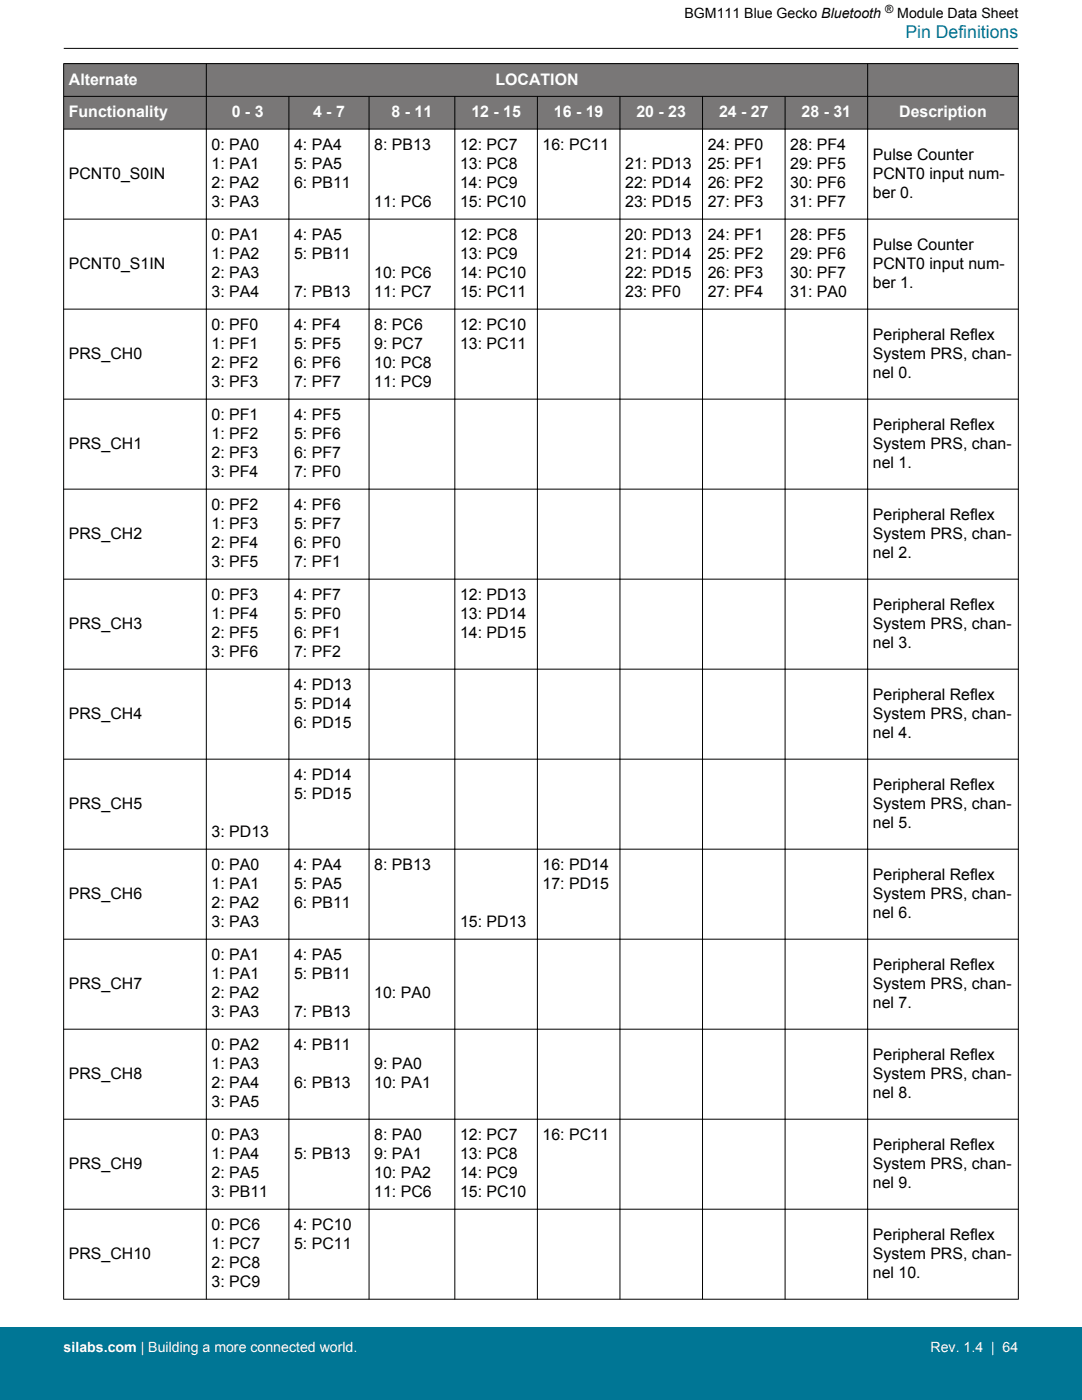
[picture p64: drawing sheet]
<svg xmlns="http://www.w3.org/2000/svg" width="216mm" height="279mm" viewBox="0 0 216 279" stroke-linecap="round" stroke-linejoin="round" font-family="sans-serif">
<defs><g id="words">
<text font-size="3.5" fill="#007695" x="180.6" y="7.5">Pin Definitions</text>
<g font-size="3.2" fill="#fff">
<text x="13.7" y="16.9">Alternate</text>
<text x="98.9" y="16.9">LOCATION</text>
<text x="13.7" y="23.4">Functionality</text>
<text x="46.2" y="23.4">0 - 3</text>
<text x="62.5" y="23.4">4 - 7</text>
<text x="78.1" y="23.4">8 - 11</text>
<text x="94.1" y="23.4">12 - 15</text>
<text x="110.5" y="23.4">16 - 19</text>
<text x="127" y="23.4">20 - 23</text>
<text x="143.5" y="23.4">24 - 27</text>
<text x="159.9" y="23.4">28 - 31</text>
<text x="179.4" y="23.4">Description</text>
</g>
<g font-size="3.2">
<text x="42.2" y="29.9">0: PA0</text>
<text x="58.7" y="29.9">4: PA4</text>
<text x="74.7" y="29.9">8: PB13</text>
<text x="91.8" y="29.9">12: PC7</text>
<text x="108.3" y="29.9">16: PC11</text>
<text x="141.2" y="29.9">24: PF0</text>
<text x="157.7" y="29.9">28: PF4</text>
<text x="13.7" y="35.7">PCNT0_S0IN</text>
<text x="42.2" y="33.8">1: PA1</text>
<text x="58.7" y="33.8">5: PA5</text>
<text x="91.8" y="33.8">13: PC8</text>
<text x="124.7" y="33.8">21: PD13</text>
<text x="141.2" y="33.8">25: PF1</text>
<text x="157.7" y="33.8">29: PF5</text>
<text x="174.2" y="31.9">Pulse Counter</text>
<text x="174.2" y="35.7">PCNT0 input num-</text>
<text x="42.2" y="37.6">2: PA2</text>
<text x="42.2" y="41.4">3: PA3</text>
<text x="58.7" y="37.6">6: PB11</text>
<text x="74.7" y="41.4">11: PC6</text>
<text x="91.8" y="37.6">14: PC9</text>
<text x="91.8" y="41.4">15: PC10</text>
<text x="124.7" y="37.6">22: PD14</text>
<text x="124.7" y="41.4">23: PD15</text>
<text x="141.2" y="37.6">26: PF2</text>
<text x="141.2" y="41.4">27: PF3</text>
<text x="157.7" y="37.6">30: PF6</text>
<text x="157.7" y="41.4">31: PF7</text>
<text x="174.2" y="39.5">ber 0.</text>
<text x="42.2" y="47.9">0: PA1</text>
<text x="58.7" y="47.9">4: PA5</text>
<text x="91.8" y="47.9">12: PC8</text>
<text x="124.7" y="47.9">20: PD13</text>
<text x="141.2" y="47.9">24: PF1</text>
<text x="157.7" y="47.9">28: PF5</text>
<text x="13.7" y="53.6">PCNT0_S1IN</text>
<text x="42.2" y="51.7">1: PA2</text>
<text x="58.7" y="51.7">5: PB11</text>
<text x="91.8" y="51.7">13: PC9</text>
<text x="124.7" y="51.7">21: PD14</text>
<text x="141.2" y="51.7">25: PF2</text>
<text x="157.7" y="51.7">29: PF6</text>
<text x="174.2" y="49.8">Pulse Counter</text>
<text x="174.2" y="53.6">PCNT0 input num-</text>
<text x="42.2" y="55.5">2: PA3</text>
<text x="42.2" y="59.3">3: PA4</text>
<text x="58.7" y="59.3">7: PB13</text>
<text x="74.7" y="55.5">10: PC6</text>
<text x="74.7" y="59.3">11: PC7</text>
<text x="91.8" y="55.5">14: PC10</text>
<text x="91.8" y="59.3">15: PC11</text>
<text x="124.7" y="55.5">22: PD15</text>
<text x="124.7" y="59.3">23: PF0</text>
<text x="141.2" y="55.5">26: PF3</text>
<text x="141.2" y="59.3">27: PF4</text>
<text x="157.7" y="55.5">30: PF7</text>
<text x="157.7" y="59.3">31: PA0</text>
<text x="174.2" y="57.4">ber 1.</text>
<text x="42.2" y="65.9">0: PF0</text>
<text x="58.7" y="65.9">4: PF4</text>
<text x="74.7" y="65.9">8: PC6</text>
<text x="91.8" y="65.9">12: PC10</text>
<text x="13.7" y="71.6">PRS_CH0</text>
<text x="42.2" y="69.7">1: PF1</text>
<text x="58.7" y="69.7">5: PF5</text>
<text x="74.7" y="69.7">9: PC7</text>
<text x="91.8" y="69.7">13: PC11</text>
<text x="174.2" y="67.8">Peripheral Reflex</text>
<text x="174.2" y="71.6">System PRS, chan-</text>
<text x="42.2" y="73.5">2: PF2</text>
<text x="42.2" y="77.3">3: PF3</text>
<text x="58.7" y="73.5">6: PF6</text>
<text x="58.7" y="77.3">7: PF7</text>
<text x="74.7" y="73.5">10: PC8</text>
<text x="74.7" y="77.3">11: PC9</text>
<text x="174.2" y="75.4">nel 0.</text>
<text x="42.2" y="83.8">0: PF1</text>
<text x="58.7" y="83.8">4: PF5</text>
<text x="13.7" y="89.6">PRS_CH1</text>
<text x="42.2" y="87.6">1: PF2</text>
<text x="58.7" y="87.6">5: PF6</text>
<text x="174.2" y="85.7">Peripheral Reflex</text>
<text x="174.2" y="89.6">System PRS, chan-</text>
<text x="42.2" y="91.5">2: PF3</text>
<text x="42.2" y="95.3">3: PF4</text>
<text x="58.7" y="91.5">6: PF7</text>
<text x="58.7" y="95.3">7: PF0</text>
<text x="174.2" y="93.4">nel 1.</text>
<text x="42.2" y="101.8">0: PF2</text>
<text x="58.7" y="101.8">4: PF6</text>
<text x="13.7" y="107.5">PRS_CH2</text>
<text x="42.2" y="105.6">1: PF3</text>
<text x="58.7" y="105.6">5: PF7</text>
<text x="174.2" y="103.7">Peripheral Reflex</text>
<text x="174.2" y="107.5">System PRS, chan-</text>
<text x="42.2" y="109.4">2: PF4</text>
<text x="42.2" y="113.2">3: PF5</text>
<text x="58.7" y="109.4">6: PF0</text>
<text x="58.7" y="113.2">7: PF1</text>
<text x="174.2" y="111.3">nel 2.</text>
<text x="42.2" y="119.8">0: PF3</text>
<text x="58.7" y="119.8">4: PF7</text>
<text x="91.8" y="119.8">12: PD13</text>
<text x="13.7" y="125.5">PRS_CH3</text>
<text x="42.2" y="123.6">1: PF4</text>
<text x="58.7" y="123.6">5: PF0</text>
<text x="91.8" y="123.6">13: PD14</text>
<text x="174.2" y="121.7">Peripheral Reflex</text>
<text x="174.2" y="125.5">System PRS, chan-</text>
<text x="42.2" y="127.4">2: PF5</text>
<text x="42.2" y="131.2">3: PF6</text>
<text x="58.7" y="127.4">6: PF1</text>
<text x="58.7" y="131.2">7: PF2</text>
<text x="91.8" y="127.4">14: PD15</text>
<text x="174.2" y="129.3">nel 3.</text>
<text x="58.7" y="137.7">4: PD13</text>
<text x="13.7" y="143.4">PRS_CH4</text>
<text x="58.7" y="141.5">5: PD14</text>
<text x="174.2" y="139.6">Peripheral Reflex</text>
<text x="174.2" y="143.4">System PRS, chan-</text>
<text x="58.7" y="145.3">6: PD15</text>
<text x="174.2" y="147.3">nel 4.</text>
<text x="58.7" y="155.7">4: PD14</text>
<text x="13.7" y="161.4">PRS_CH5</text>
<text x="58.7" y="159.5">5: PD15</text>
<text x="174.2" y="157.6">Peripheral Reflex</text>
<text x="174.2" y="161.4">System PRS, chan-</text>
<text x="42.2" y="167.1">3: PD13</text>
<text x="174.2" y="165.2">nel 5.</text>
<text x="42.2" y="173.7">0: PA0</text>
<text x="58.7" y="173.7">4: PA4</text>
<text x="74.7" y="173.7">8: PB13</text>
<text x="108.3" y="173.7">16: PD14</text>
<text x="13.7" y="179.4">PRS_CH6</text>
<text x="42.2" y="177.5">1: PA1</text>
<text x="58.7" y="177.5">5: PA5</text>
<text x="108.3" y="177.5">17: PD15</text>
<text x="174.2" y="175.6">Peripheral Reflex</text>
<text x="174.2" y="179.4">System PRS, chan-</text>
<text x="42.2" y="181.3">2: PA2</text>
<text x="42.2" y="185.1">3: PA3</text>
<text x="58.7" y="181.3">6: PB11</text>
<text x="91.8" y="185.1">15: PD13</text>
<text x="174.2" y="183.2">nel 6.</text>
<text x="42.2" y="191.6">0: PA1</text>
<text x="58.7" y="191.6">4: PA5</text>
<text x="13.7" y="197.3">PRS_CH7</text>
<text x="42.2" y="195.4">1: PA1</text>
<text x="58.7" y="195.4">5: PB11</text>
<text x="174.2" y="193.5">Peripheral Reflex</text>
<text x="174.2" y="197.3">System PRS, chan-</text>
<text x="42.2" y="199.2">2: PA2</text>
<text x="42.2" y="203">3: PA3</text>
<text x="58.7" y="203">7: PB13</text>
<text x="74.7" y="199.2">10: PA0</text>
<text x="174.2" y="201.1">nel 7.</text>
<text x="42.2" y="209.6">0: PA2</text>
<text x="58.7" y="209.6">4: PB11</text>
<text x="13.7" y="215.3">PRS_CH8</text>
<text x="42.2" y="213.4">1: PA3</text>
<text x="74.7" y="213.4">9: PA0</text>
<text x="174.2" y="211.5">Peripheral Reflex</text>
<text x="174.2" y="215.3">System PRS, chan-</text>
<text x="42.2" y="217.2">2: PA4</text>
<text x="42.2" y="221">3: PA5</text>
<text x="58.7" y="217.2">6: PB13</text>
<text x="74.7" y="217.2">10: PA1</text>
<text x="174.2" y="219.1">nel 8.</text>
<text x="42.2" y="227.5">0: PA3</text>
<text x="74.7" y="227.5">8: PA0</text>
<text x="91.8" y="227.5">12: PC7</text>
<text x="108.3" y="227.5">16: PC11</text>
<text x="13.7" y="233.3">PRS_CH9</text>
<text x="42.2" y="231.4">1: PA4</text>
<text x="58.7" y="231.4">5: PB13</text>
<text x="74.7" y="231.4">9: PA1</text>
<text x="91.8" y="231.4">13: PC8</text>
<text x="174.2" y="229.4">Peripheral Reflex</text>
<text x="174.2" y="233.3">System PRS, chan-</text>
<text x="42.2" y="235.2">2: PA5</text>
<text x="42.2" y="239">3: PB11</text>
<text x="74.7" y="235.2">10: PA2</text>
<text x="74.7" y="239">11: PC6</text>
<text x="91.8" y="235.2">14: PC9</text>
<text x="91.8" y="239">15: PC10</text>
<text x="174.2" y="237.1">nel 9.</text>
<text x="42.2" y="245.5">0: PC6</text>
<text x="58.7" y="245.5">4: PC10</text>
<text x="13.7" y="251.2">PRS_CH10</text>
<text x="42.2" y="249.3">1: PC7</text>
<text x="58.7" y="249.3">5: PC11</text>
<text x="174.2" y="247.4">Peripheral Reflex</text>
<text x="174.2" y="251.2">System PRS, chan-</text>
<text x="42.2" y="253.1">2: PC8</text>
<text x="42.2" y="256.9">3: PC9</text>
<text x="174.2" y="255">nel 10.</text>
</g>
<g font-size="2.8">
<text x="136.6" y="3.5">BGM111 Blue Gecko Bluetooth</text>
<text x="179" y="3.5">Module Data Sheet</text>
</g>
<g font-size="2.8" fill="#fff">
<text x="12.7" y="269.9">silabs.com | Building a more connected world.</text>
<text x="185.7" y="269.9">Rev. 1.4 | 64</text>
</g>
<text font-size="2.3" x="176.6" y="2.6">®</text>
</g></defs>
<g fill="#797777">
<path d="M12.7 12.7h190.5v13.1h-190.5z" fill-rule="evenodd"/>
<path d="M12.7 12.7h190.5v6.5h-190.5z" fill-rule="evenodd"/>
<path d="M12.7 19.2h190.5v6.6h-190.5z" fill-rule="evenodd"/>
</g>
<g fill="none" stroke="#000" stroke-width=".2">
<path d="M12.7 12.7h190.5M12.7 19.2h190.5M12.7 12.7v246.6M12.7 9.7h190.5M41.2 12.7v246.6M57.6 19.2v240.1M73.6 19.2v240.1M90.8 19.2v240.1M107.2 19.2v240.1M123.7 19.2v240.1M140.2 19.2v240.1M156.7 19.2v240.1"/>
<path d="M173.1 12.7v246.6M203.2 12.7v246.6M12.7 25.8h190.5M12.7 43.7h190.5M12.7 61.7h190.5M12.7 79.7h190.5M12.7 97.6h190.5M12.7 115.6h190.5M12.7 133.5h190.5M12.7 151.5h190.5M12.7 169.5h190.5M12.7 187.4h190.5"/>
<path d="M12.7 205.4h190.5M12.7 223.4h190.5M12.7 241.3h190.5M12.7 259.3h190.5"/>
</g>
<path d="M0 264.9h215.9v14.5h-215.9z" fill="#007695"/>
<use href="#words"/>
</svg>
